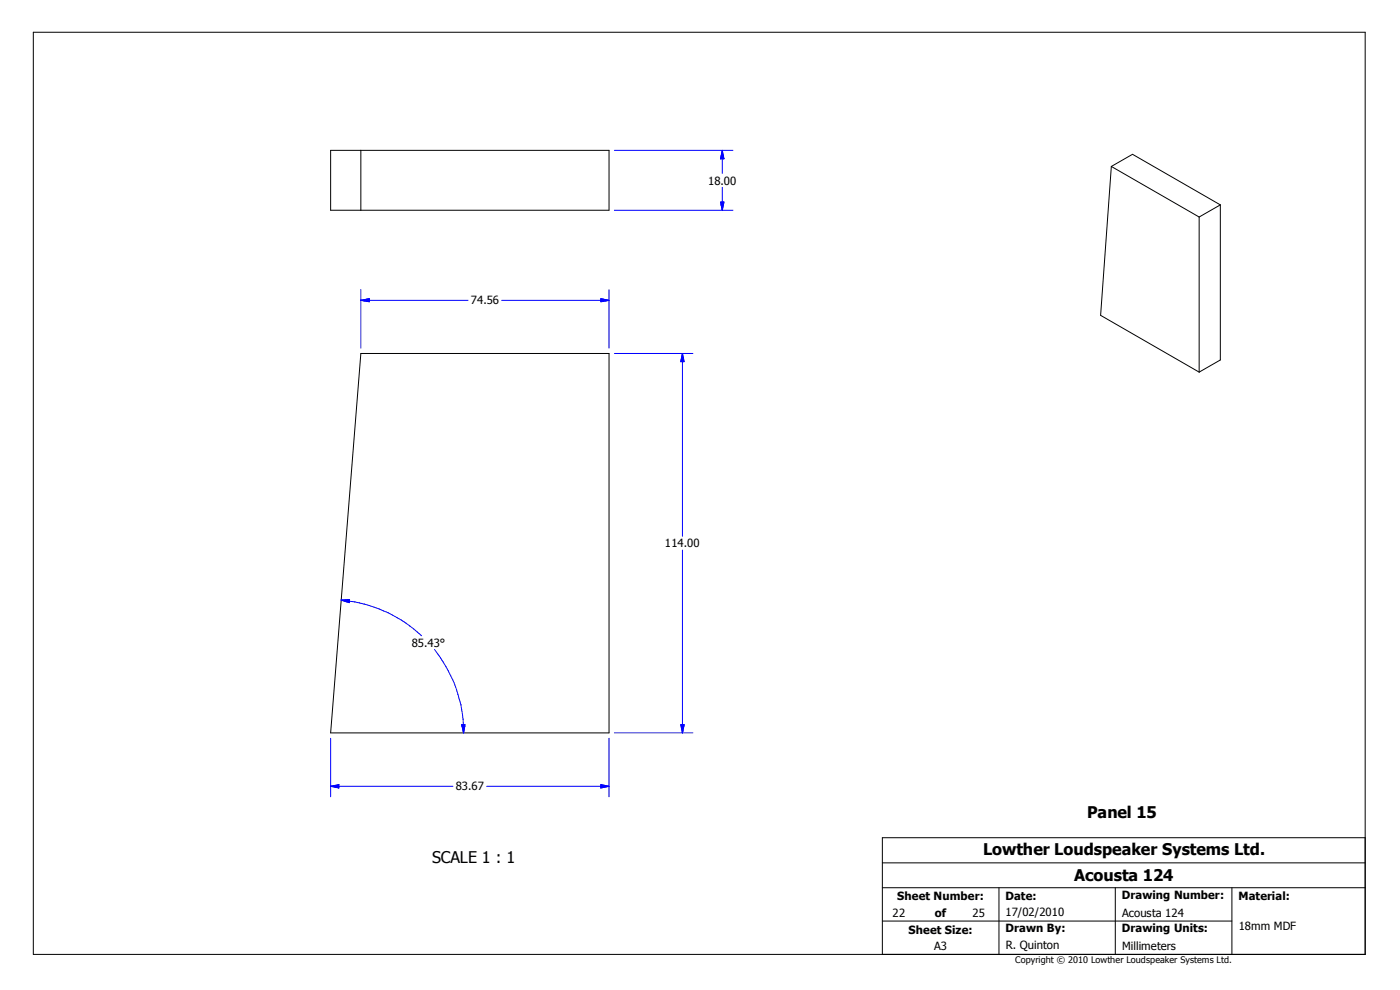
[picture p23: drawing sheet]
<svg xmlns="http://www.w3.org/2000/svg" width="420mm" height="297mm" viewBox="0 0 420 297" stroke-linecap="round" stroke-linejoin="round" font-family="sans-serif">
<defs><g id="words">
<g font-size="4.8">
<text x="326" y="245.2">Panel 15</text>
<text x="294.8" y="256.2">Lowther Loudspeaker Systems Ltd.</text>
<text x="129.5" y="258.6">SCALE 1 : 1</text>
<text x="322.1" y="264.1">Acousta 124</text>
</g>
<g font-size="3.4">
<text x="212.3" y="55.3">18.00</text>
<text x="141.1" y="91.2">74.56</text>
<text x="199.4" y="164">114.00</text>
<text x="123.4" y="193.8">85.43°</text>
<text x="136.7" y="236.8">83.67</text>
<text x="269.1" y="269.8">Sheet Number:</text>
<text x="301.5" y="269.8">Date:</text>
<text x="336.4" y="269.5">Drawing Number:</text>
<text x="371.3" y="269.8">Material:</text>
<text x="267.6" y="274.8">22</text>
<text x="280.3" y="274.8">of</text>
<text x="291.6" y="274.8">25</text>
<text x="301.5" y="274.6">17/02/2010</text>
<text x="336.5" y="274.8">Acousta 124</text>
<text x="272.5" y="279.8">Sheet Size:</text>
<text x="301.5" y="279.4">Drawn By:</text>
<text x="336.4" y="279.4">Drawing Units:</text>
<text x="371.4" y="278.8">18mm MDF</text>
<text x="280.1" y="284.7">A3</text>
<text x="301.6" y="284.5">R. Quinton</text>
<text x="336.5" y="284.7">Millimeters</text>
</g>
<text font-size="2.7" x="304.4" y="288.6">Copyright © 2010 Lowther Loudspeaker Systems Ltd.</text>
</g></defs>
<g fill="none" stroke="#000" stroke-width=".3">
<path d="M10 9.7h399.4v276.3h-399.4zM99.1 45.1h83.5v17.9h-83.5zM108.2 45.1v17.9M333.2 49.9l-3.2 44.6 29.6 17M333.2 49.9l6.4-3.7 26.3 15.2M333.2 49.9l26.4 15.1M359.6 65v46.5M365.9 61.4v46.5l-6.3 3.6M365.9 61.4l-6.3 3.6M108.2 105.9h74.4v113.7h-83.5zM264.6 258.6h144.8M409.4 251.1h-144.8v34.9"/>
<path d="M264.6 276h104.8M264.6 266h144.8M299.6 266v20M334.4 266v20M369.4 266v20"/>
</g>
<g fill="none" stroke="#00f" stroke-width=".3">
<path d="M184.2 45.1h35.6M216.6 45.1v6.9M216.6 56.1v6.9M216.6 45.1l.5 2.5h-1zM184.2 63h35.6M216.1 60.6h1l-.5 2.4zM108.2 90h32.2M108.2 90l2.5-.5v.9zM108.2 86.8v17.5M150.5 90h32.1M180.2 89.5l2.4 .5-2.4 .4zM182.6 86.8v17.5"/>
<path d="M184.2 105.9h23.6M204.6 105.9v54.8M204.6 105.9l.5 2.5h-1zM102.3 179.8a40.2 40.2 0 0 1 24.1 10.7M102.3 179.8l2.5-.1-.1 .9zM204.6 164.9v54.7M130.3 194.7a39.4 39.4 0 0 1 8.7 24.9M138.4 217.2h1l-.4 2.4zM184.2 219.6h23.6M204.1 217.2h1l-.5 2.4zM99.1 235.6h36.7M99.1 235.6l2.5-.5v1z"/>
<path d="M99.1 221.2v17.6M146 235.6h36.6M180.2 235.1l2.4 .5-2.4 .5zM182.6 221.2v17.6"/>
</g>
<g fill="#00f" stroke="#00f" stroke-width=".3">
<path d="M204.1 217.2h1l-.5 2.4z" fill-rule="evenodd"/>
<path d="M204.6 105.9l.5 2.5h-1z" fill-rule="evenodd"/>
<path d="M99.1 235.6l2.5-.5v1z" fill-rule="evenodd"/>
<path d="M180.2 235.1l2.4 .5-2.4 .5z" fill-rule="evenodd"/>
<path d="M180.2 89.5l2.4 .5-2.4 .4z" fill-rule="evenodd"/>
<path d="M108.2 90l2.5-.5v.9z" fill-rule="evenodd"/>
<path d="M102.3 179.8l2.5-.1-.1 .9z" fill-rule="evenodd"/>
<path d="M138.4 217.2h1l-.4 2.4z" fill-rule="evenodd"/>
<path d="M216.1 60.6h1l-.5 2.4z" fill-rule="evenodd"/>
<path d="M216.6 45.1l.5 2.5h-1z" fill-rule="evenodd"/>
</g>
<use href="#words"/>
</svg>
